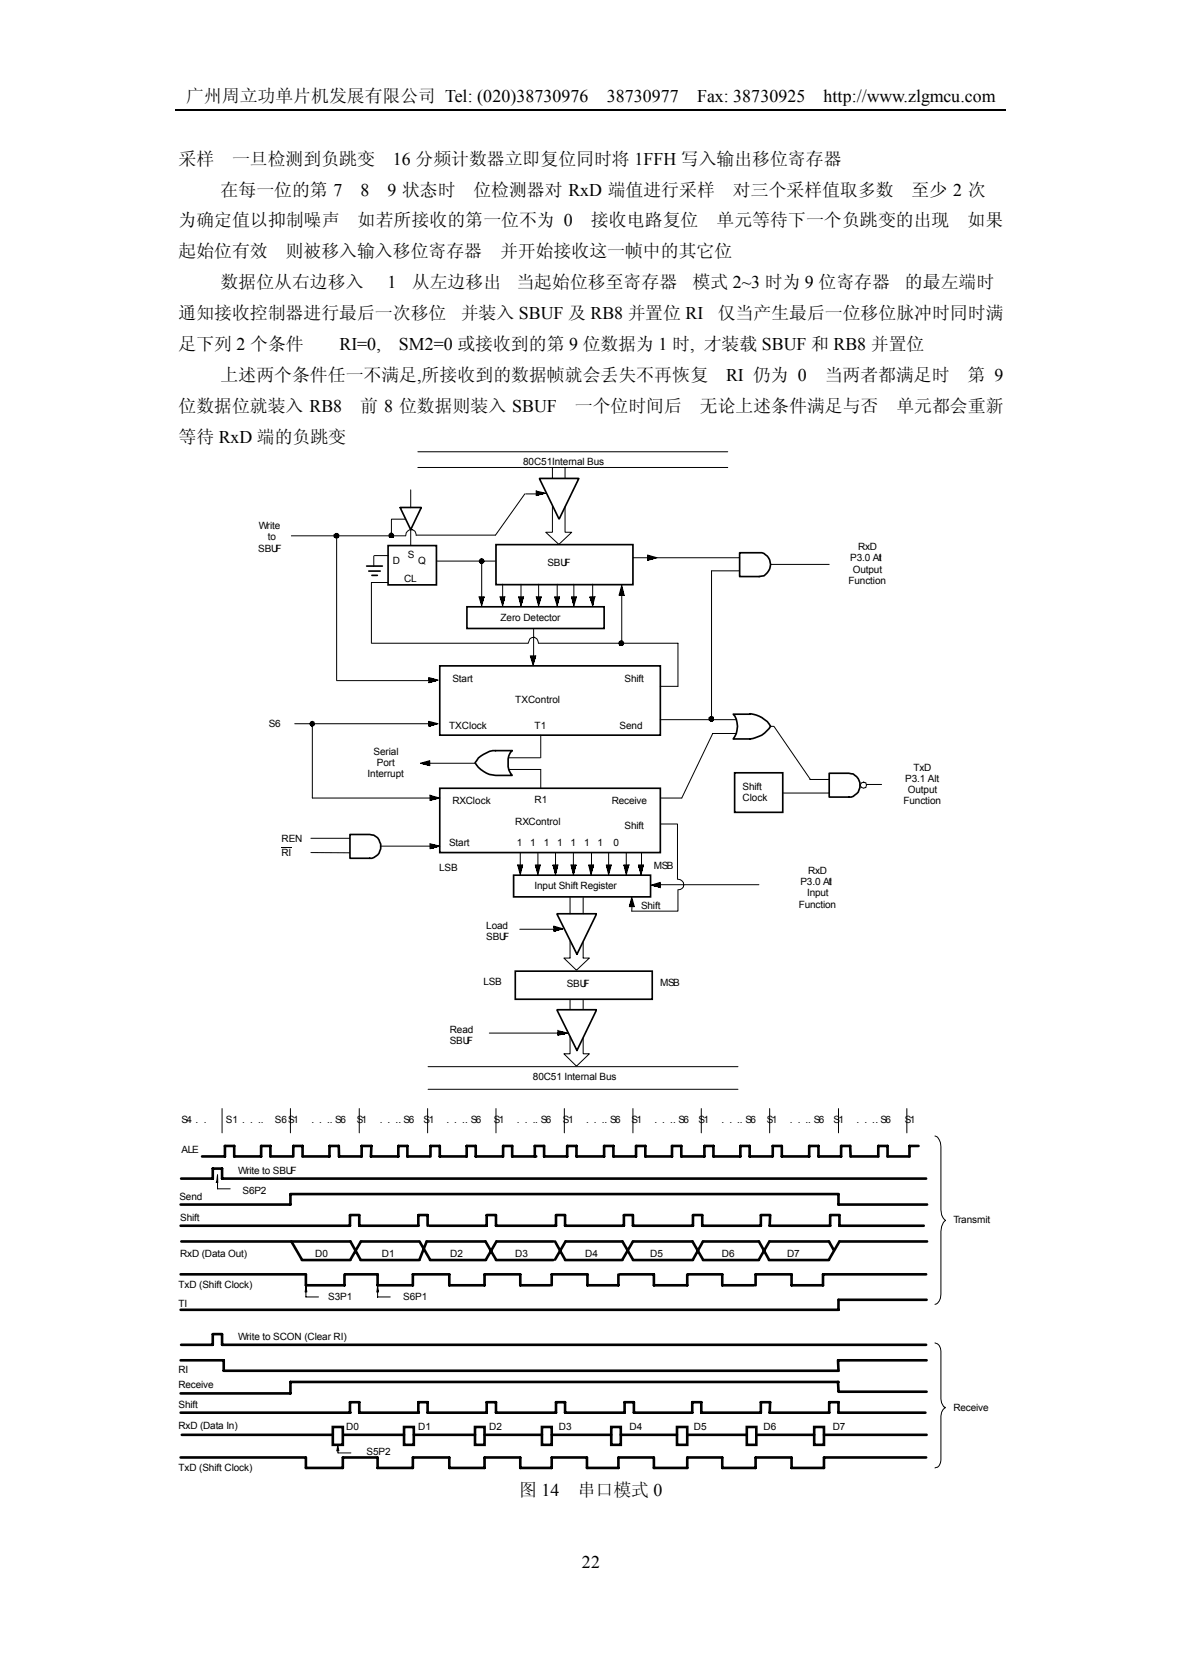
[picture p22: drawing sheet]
<svg xmlns="http://www.w3.org/2000/svg" width="210mm" height="297mm" viewBox="0 0 210 297" stroke-linecap="round" stroke-linejoin="round" font-family="sans-serif">
<defs><g id="words">
<g font-size="3.2">
<text x="33.1" y="18.2">广州周立功单片机发展有限公司 Tel: (020)38730976</text>
<text x="107.8" y="18.2">38730977</text>
<text x="123.9" y="18.2">Fax: 38730925</text>
<text x="146.4" y="18.2">http://www.zlgmcu.com</text>
<text x="31.7" y="29.3">采样</text>
<text x="41.2" y="29.3">一旦检测到负跳变</text>
<text x="69.8" y="29.3">16 分频计数器立即复位同时将 1FFH 写入输出移位寄存器</text>
<text x="39.2" y="34.8">在每一位的第 7</text>
<text x="64.1" y="34.8">8</text>
<text x="68.8" y="34.8">9 状态时</text>
<text x="84.1" y="34.8">位检测器对 RxD 端值进行采样</text>
<text x="130.3" y="34.8">对三个采样值取多数</text>
<text x="162" y="34.8">至少 2 次</text>
<text x="31.7" y="40.3">为确定值以抑制噪声</text>
<text x="63.6" y="40.3">如若所接收的第一位不为 0</text>
<text x="105" y="40.3">接收电路复位</text>
<text x="127.4" y="40.3">单元等待下一个负跳变的出现</text>
<text x="172" y="40.3">如果</text>
<text x="31.7" y="45.8">起始位有效</text>
<text x="50.8" y="45.8">则被移入输入移位寄存器</text>
<text x="88.9" y="45.8">并开始接收这一帧中的其它位</text>
<text x="39.2" y="51.3">数据位从右边移入</text>
<text x="68.9" y="51.3">1</text>
<text x="73.2" y="51.3">从左边移出</text>
<text x="91.8" y="51.3">当起始位移至寄存器</text>
<text x="123.1" y="51.3">模式 2~3 时为 9 位寄存器</text>
<text x="160.8" y="51.3">的最左端时</text>
<text x="31.7" y="56.8">通知接收控制器进行最后一次移位</text>
<text x="81.9" y="56.8">并装入 SBUF 及 RB8 并置位 RI</text>
<text x="127.6" y="56.8">仅当产生最后一位移位脉冲时同时满</text>
<text x="31.7" y="62.3">足下列 2 个条件</text>
<text x="60.3" y="62.3">RI=0,</text>
<text x="70.9" y="62.3">SM2=0 或接收到的第 9 位数据为 1 时, 才装载 SBUF 和 RB8 并置位</text>
<text x="39.2" y="67.8">上述两个条件任一不满足,所接收到的数据帧就会丢失不再恢复</text>
<text x="129" y="67.8">RI 仍为 0</text>
<text x="146.6" y="67.8">当两者都满足时</text>
<text x="172" y="67.8">第 9</text>
<text x="31.7" y="73.3">位数据位就装入 RB8</text>
<text x="64" y="73.3">前 8 位数据则装入 SBUF</text>
<text x="102.2" y="73.3">一个位时间后</text>
<text x="124.4" y="73.3">无论上述条件满足与否</text>
<text x="159.3" y="73.3">单元都会重新</text>
<text x="31.7" y="78.8">等待 RxD 端的负跳变</text>
<text x="92.3" y="265.9">图 14</text>
<text x="102.7" y="265.9">串口模式 0</text>
<text x="103.4" y="278.8">22</text>
</g>
<g font-size="1.8">
<text x="93" y="82.6">80C51Internal Bus</text>
<text x="46" y="94">Write</text>
<text x="45.9" y="98.1">SBUF</text>
<text x="47.6" y="96">to</text>
<text x="69.8" y="100.3">D</text>
<text x="72.5" y="99.2">S</text>
<text x="74.4" y="100.3">Q</text>
<text x="97.3" y="100.6">SBUF</text>
<text x="151.1" y="99.8">P3.0 Alt</text>
<text x="151.6" y="101.8">Output</text>
<text x="152.5" y="97.8">RxD</text>
<text x="71.8" y="103.5">CL</text>
<text x="150.8" y="103.8">Function</text>
<text x="89" y="110.3">Zero Detector</text>
<text x="80.4" y="121.2">Start</text>
<text x="91.6" y="124.9">TXControl</text>
<text x="111" y="121.2">Shift</text>
<text x="47.8" y="129.3">S6</text>
<text x="79.8" y="129.6">TXClock</text>
<text x="95" y="129.6">T1</text>
<text x="110.1" y="129.6">Send</text>
<text x="66.4" y="134.1">Serial</text>
<text x="67" y="136.1">Port</text>
<text x="162.4" y="137">TxD</text>
<text x="65.3" y="138.1">Interrupt</text>
<text x="80.4" y="143">RXClock</text>
<text x="95" y="142.7">R1</text>
<text x="108.7" y="143">Receive</text>
<text x="132" y="140.5">Shift</text>
<text x="132" y="142.5">Clock</text>
<text x="160.6" y="143">Function</text>
<text x="160.9" y="139">P3.1 Alt</text>
<text x="161.3" y="141">Output</text>
<text x="50.1" y="149.6">REN</text>
<text x="91.6" y="146.7">RXControl</text>
<text x="111" y="147.3">Shift</text>
<text x="50.1" y="152.2">RI</text>
<text x="78.1" y="154.9">LSB</text>
<text x="79.8" y="150.4">Start</text>
<text x="91.9" y="150.4">1</text>
<text x="94.2" y="150.4">1</text>
<text x="96.7" y="150.4">1</text>
<text x="99" y="150.4">1</text>
<text x="101.4" y="150.4">1</text>
<text x="103.8" y="150.4">1</text>
<text x="106.2" y="150.4">1</text>
<text x="109" y="150.4">0</text>
<text x="116.2" y="154.5">MSB</text>
<text x="143.7" y="155.4">RxD</text>
<text x="95" y="158">Input Shift Register</text>
<text x="113.9" y="161.6">Shift</text>
<text x="142" y="161.3">Function</text>
<text x="142.3" y="157.3">P3.0 Alt</text>
<text x="143.4" y="159.3">Input</text>
<text x="86.4" y="165.1">Load</text>
<text x="86.4" y="167.1">SBUF</text>
<text x="85.9" y="175.1">LSB</text>
<text x="100.7" y="175.4">SBUF</text>
<text x="117.4" y="175.3">MSB</text>
<text x="79.9" y="183.6">Read</text>
<text x="79.9" y="185.6">SBUF</text>
<text x="94.7" y="192">80C51 Internal Bus</text>
<text x="32.2" y="199.7">S4 . .</text>
<text x="40.1" y="199.7">S1 . . ..</text>
<text x="48.9" y="199.7">S6S1</text>
<text x="55.3" y="199.7">. . .. S6</text>
<text x="63.4" y="199.7">S1</text>
<text x="67.5" y="199.7">. . .. S6</text>
<text x="75.3" y="199.7">S1</text>
<text x="79.3" y="199.7">. . .. S6</text>
<text x="87.8" y="199.7">S1</text>
<text x="91.9" y="199.7">. . .. S6</text>
<text x="100.1" y="199.7">S1</text>
<text x="104.2" y="199.7">. . .. S6</text>
<text x="112.2" y="199.7">S1</text>
<text x="116.3" y="199.7">. . .. S6</text>
<text x="124.1" y="199.7">S1</text>
<text x="128.2" y="199.7">. . .. S6</text>
<text x="136.3" y="199.7">S1</text>
<text x="140.4" y="199.7">. . .. S6</text>
<text x="148.1" y="199.7">S1</text>
<text x="152.2" y="199.7">. . .. S6</text>
<text x="160.8" y="199.7">S1</text>
<text x="32.2" y="204.9">ALE</text>
<text x="42.3" y="208.7">Write to SBUF</text>
<text x="31.9" y="213.3">Send</text>
<text x="43.1" y="212.2">S6P2</text>
<text x="32" y="217.1">Shift</text>
<text x="169.5" y="217.4">Transmit</text>
<text x="32" y="223.5">RxD (Data Out)</text>
<text x="56" y="223.5">D0</text>
<text x="67.9" y="223.5">D1</text>
<text x="80" y="223.5">D2</text>
<text x="91.6" y="223.5">D3</text>
<text x="104" y="223.5">D4</text>
<text x="115.6" y="223.5">D5</text>
<text x="128.3" y="223.5">D6</text>
<text x="139.9" y="223.5">D7</text>
<text x="31.7" y="228.9">TxD (Shift Clock)</text>
<text x="31.7" y="232.3">TI</text>
<text x="58.3" y="231.2">S3P1</text>
<text x="71.7" y="231.2">S6P1</text>
<text x="42.3" y="238.2">Write to SCON (Clear RI)</text>
<text x="31.7" y="244">RI</text>
<text x="31.7" y="246.8">Receive</text>
<text x="31.7" y="250.2">Shift</text>
<text x="169.5" y="250.8">Receive</text>
<text x="31.7" y="254.1">RxD (Data In)</text>
<text x="61.5" y="254.3">D0</text>
<text x="74.4" y="254.3">D1</text>
<text x="87" y="254.3">D2</text>
<text x="99.3" y="254.3">D3</text>
<text x="111.9" y="254.3">D4</text>
<text x="123.3" y="254.3">D5</text>
<text x="135.7" y="254.3">D6</text>
<text x="148" y="254.3">D7</text>
<text x="31.7" y="261.4">TxD (Shift Clock)</text>
<text x="65.2" y="258.6">S5P2</text>
</g>
</g></defs>
<path d="M31.2 19.6h147.6" fill="none" stroke="#000" stroke-width=".25"/>
<g fill="none" stroke="#000" stroke-width=".18">
<path d="M51.8 95.2h20.3M59.4 95l.3-.2h.3l.2 .2-.1 .5a.54 .54 0 0 1-.7-.1zM59.8 95.2v25.7M66.4 98.8v1.9M66.5 98.8h2.5M69.6 92.3h2.4M69.6 92.4v2.8M73 87.1v3.2M73 94.1v2.9M73.1 94.1a.89 .89 0 0 1 .9 1.1M73.3 94.1a1.02 1.02 0 0 0-1.2 1.1M74.3 80.3h55"/>
<path d="M74.3 83.1h55M77.6 99.7h10.5M85.6 99.7v6.4M93.3 87.8l-5.2 7.3h-14M93.4 87.8h1.9M95.3 87.2v.9l1.7-.4-1.7-.4M98.2 90v4.6h-1.2l2.3 2.2 2.3-2.2h-1.2v-4.6M98.2 83.1v1.9M100.4 83.1v1.9M112.5 99.1h19M115.1 98.7l1.7 .4-1.7 .5zM66.1 114.3h27.7"/>
<path d="M68.9 103.5h-2.9v10.8M85.1 106.1h.9l-.4 1.6zM89.3 103.8v2.4M89.7 106.1l-.4 1.6-.4-1.6h.9M92.2 106.1h.9l-.5 1.6zM92.6 103.8v2.4M94.2 116.6l.6 1.6 .4-1.6h-.9M94.8 113.3a.96 .96 0 0 1 .9 1h24.8v7.7h-3.1M94.8 111.8v5M95 113.3a.84 .84 0 0 0-1 .6l-.1 .4M95.3 106.1h.9l-.5 1.6zM95.7 103.8v2.4"/>
<path d="M98.6 106.1l.4 1.6 .5-1.6h-.8M99 103.8v2.4M101.6 106.1l.4 1.6 .5-1.6h-.9M102 103.8v2.4M104.8 106.1l.5 1.6 .4-1.6M104.9 106.1h.9M105.3 103.8v2.4M110.5 104.1l.4 1.7h-.9zM110.5 105.7v8.6M126.5 101.5h5M126.5 101.5v26.3M137 100.3h10.4"/>
<path d="M52.4 128.7h23.8M55.5 128.7v13.2h20.9M59.8 121h16.3M76.2 121.3v-.9l1.7 .5-1.7 .5M76.2 129v-.8l1.7 .5-1.7 .4M76.4 135.2l-1.7 .5 1.7 .4v-.8M76.4 135.7h8M90.4 134.7h5.6M90.4 136.8h5.7v3.3M96.1 130.7v4M117.4 127.9h13.5M126 127.6l.3-.2 .5 .1v.6l-.2 .1h-.3l-.3-.2z"/>
<path d="M130.9 130.4h-4.2l-5.5 11.5h-3.8M137 129.1h.6l6.4 9.5M143.9 138.6h3.5M152.6 139.4h4.1M55.3 149h6.9M55.3 151.6h6.9M67.7 150.4h8.7M76.4 150.8v-.8l1.8 .4-1.8 .5M76.4 141.4l1.8 .5-1.8 .4M76.4 141.3v.9M92 153.8h.9l-.4 1.7zM92.5 151.6v2.3"/>
<path d="M95.1 153.8l.5 1.7 .4-1.7h-.8M95.6 151.6v2.3M98.3 153.8l.4 1.7 .5-1.7h-.8M98.7 151.6v2.3M101.3 159.5v2.9M101.5 153.8h.9l-.5 1.7zM101.9 151.6v2.3M103.6 159.5v2.9M104.6 153.8l.4 1.7 .5-1.7h-.8M105.1 151.6v2.3M107.8 153.8l.4 1.7 .4-1.7h-.8M108.2 151.6v2.3"/>
<path d="M111.3 151.6v2.3M111.8 153.8l-.5 1.7-.4-1.7h1M112.3 159.5l.4 1.7h-.8zM113.5 153.8l.4 1.7 .5-1.7h-.8M114 151.6v2.3M117.4 156.8l-1.7 .6 1.7 .3M117.4 156.9v.9M117.4 157.3h17.5M117.4 146.5h3v9.8M120.5 156.3a1.02 1.02 0 0 1 1 1.1M120.5 158.2v3.8h-8.2l.1-1.7M121.5 157.3a.88 .88 0 0 1-1 .9"/>
<path d="M139.1 141h8.3M92.4 165.2h6.1M98.4 165.5v-.9l1.6 .5-1.6 .5M101.3 170.3h-1.1l2.3 2.2 2.2-2.2h-1.1M101.3 167.3v3M101.3 177.6v1.9M103.6 167.5v2.8M103.6 177.6v1.9M39.5 197.1v4.3M51.6 197.1v4.3M63.9 197.1v4.3M76 197.1v4.3"/>
<path d="M76.1 189.6h55.1M76.1 193.6h55.1M87 183.6h12.2M88.2 197.1v4.3M99.2 183.1v.9l1.7-.4-1.7-.4M100.3 197.1v4.3M101.3 184.3v3h-1.1l2.3 2.2 2.2-2.2h-1.1v-2.8M112.5 197.1v4.3M124.6 197.1v4.3M136.8 197.1v4.3M149 197.1v4.3M161.2 197.1v4.3"/>
<path d="M38.4 210.2h.3v-1.4l-.2 1.4M38.7 210.3v1h2.2M166.2 201.9a1.8 1.8 0 0 1 1 1.9v11.3a2.2 2.2 0 0 0 .8 1.8M168 217l-.2 .1a3.2 3.2 0 0 0-.6 1.8v11.2a1.68 1.68 0 0 1-1 1.8M54.4 229.7v.8h2.2M54.5 229.7h-.3l.2-1.1 .1 1.1M67.1 230.5h2.3M67.1 229.7v.9M67.2 229.7h-.2l.1-1.1 .2 1.1M166.2 238.7a1.26 1.26 0 0 1 1 1.5v8.5a1.75 1.75 0 0 0 .8 1.5v.1a1.59 1.59 0 0 0-.8 1.4v7.9a1.25 1.25 0 0 1-1 1.3M60 256.8l.2 1.1h-.3zM60 257.7v.6"/>
<path d="M60.1 258.3h2.3"/>
<circle cx="69.5" cy="95.2" r=".43"/>
<circle cx="85.6" cy="99.7" r=".43"/>
<circle cx="110.4" cy="114.3" r=".42"/>
<circle cx="55.5" cy="128.6" r=".41"/>
</g>
<g fill="none" stroke="#000" stroke-width=".3">
<path d="M69 97h8.6v7h-8.6zM71.1 90.3l1.9 3.8 1.9-3.8M71.1 90.2h3.8M88.2 96.8h24.3v7.1h-24.3zM95.9 85.1l3.4 7.1M95.9 85h6.9M102.8 85.1l-3.4 7.1M65.2 100.6h2.8M65.5 101.5h2.1M66.1 102.3h1M78.2 118.4h39.2v12.3h-39.2zM83 107.9h24.4v3.8h-24.4z"/>
<path d="M85 134.7a5.3 5.3 0 0 1 3.1-1.3h2.9a3.4 3.4 0 0 0 0 4.4h-2.9a4.7 4.7 0 0 1-3.7-2.2zM130.3 127l3-.1a4.7 4.7 0 0 1 3.7 2.2 4.7 4.7 0 0 1-3.7 2.3h-3a3.6 3.6 0 0 0 0-4.4zM130.6 137.4h8.5v7h-8.5zM78.2 140.1h39.2v11.5h-39.2zM91.3 155.6h24.3v3.8h-24.3zM91.6 172.6h24.3v5h-24.3zM99 162.6l3.5 7 3.5-7M99 162.4h7M99 179.6l3.5 7.1 3.5-7.1M99 179.5h7"/>
</g>
<g fill="#000">
<path d="M59.4 95.1h.8zM59.4 95.1l.8 .1zM59.4 95.2h.8zM59.4 95.2l.8 .1zM59.4 95.3h.8zM59.4 95.3l.8 .1zM59.4 95.4h.8zM59.4 95.4l.8 .1zM59.4 95.5h.8zM59.5 95l.7 .1zM59.5 95.5l.7 .1zM59.5 95h.6z"/>
<path d="M59.5 95.6h.6zM59.6 94.9l.5 .1zM59.6 94.9h.4zM59.6 95.6l.4 .1zM59.7 94.8l.3 .1zM69.1 95.1h.8zM69.1 95.1l.8 .1zM69.1 95.2h.8zM69.1 95.2l.8 .1zM69.1 95.3h.8zM69.1 95.3l.8 .1zM69.1 95.4h.8z"/>
<path d="M69.2 95h.7zM69.2 95l.7 .1zM69.2 95.4h.7zM69.2 95.4l.7 .1zM69.2 94.9l.6 .1zM69.2 95.5h.7zM69.2 95.5l.6 .1zM69.3 94.9h.5zM69.4 94.8l.3 .1zM69.4 94.8h.3zM85.1 99.8h.9zM85.2 99.7h.8z"/>
<path d="M85.2 99.7l.8 .1zM85.2 99.8h.8zM85.2 99.8l.8 .1zM85.2 99.6l.8 .1zM85.2 99.9h.8zM85.2 99.9l.8 .1zM85.3 99.5l.7 .1zM85.3 99.6h.7zM85.3 100h.7zM85.3 99.5h.6zM85.3 99.5h.7zM85.4 99.4l.4 .1z"/>
<path d="M85.4 99.4h.3zM85.5 99.3l.2 .1zM95.3 87.4h.3zM95.3 87.4h.4zM95.3 87.4l.6 .1zM95.3 87.5h.8zM95.3 87.5l1 .1zM95.3 87.6h1.2zM95.3 87.6l1.4 .1zM95.3 87.7h1.5zM95.3 87.7h1.7zM95.3 87.7l1.4 .1z"/>
<path d="M95.3 87.8h1.3zM95.3 87.8l1.1 .1zM95.3 87.9h.9zM95.3 87.9h.8zM95.3 87.9l.6 .1zM95.3 88h.4zM95.3 88l.3 .1zM95.3 88.1h.1zM115.1 98.7l.2 .1zM115.1 98.8h.4zM115.1 98.8l.5 .1zM115.1 98.9h.7z"/>
<path d="M115.1 98.9l.8 .1zM115.1 99h1zM115.1 99h1.1zM115.1 99l1.3 .1zM115.1 99.1h1.4zM115.1 99.1l1.6 .1zM115.1 99.2h1.7zM115.1 99.2l1.5 .1zM115.1 99.3h1.3zM115.1 99.3h1.2zM115.1 99.3l1 .1zM115.1 99.4h.9z"/>
<path d="M115.1 99.4l.7 .1zM115.1 99.5h.6zM115.1 99.5h.4zM115.1 99.5l.3 .1zM115.1 99.6h.1zM85.1 106.1l.9 .1zM85.1 106.2h.9zM85.2 106.2h.8zM85.2 106.2l.8 .1zM85.2 106.3h.8zM85.2 106.3l.8 .1zM85.2 106.4h.8z"/>
<path d="M85.2 106.4l.8 .1zM85.3 106.5h.7zM85.3 106.5l.6 .1zM85.3 106.6h.6zM85.3 106.6l.6 .1zM85.3 100l.7 .1zM85.3 106.7h.6zM85.3 106.7l.6 .1zM85.3 100.1h.6zM85.4 106.8h.5zM85.4 106.8l.5 .1zM85.4 106.9h.4z"/>
<path d="M85.4 106.9l.4 .1zM85.4 107h.4zM85.4 107l.4 .1zM85.4 100.1h.4zM85.4 107.1h.4zM85.4 107.1l.4 .1zM85.4 107.2h.3zM85.5 107.2l.2 .1zM85.5 107.3h.2zM85.5 107.3l.2 .1zM85.5 107.4h.2zM85.5 107.4l.2 .1z"/>
<path d="M85.5 107.5h.2zM85.6 107.5h.1zM85.6 107.5l.1 .1zM85.6 107.6h.1zM85.6 107.6l.1 .1zM88.9 106.1l.8 .1zM88.9 106.2h.8zM88.9 106.2l.8 .1zM88.9 106.3h.8zM88.9 106.3l.8 .1zM89 106.4h.7zM89 106.4h.6z"/>
<path d="M89 106.4l.6 .1zM89 106.5h.6zM89 106.5l.6 .1zM89 106.6h.6zM89 106.6l.6 .1zM89 106.7h.6zM89 106.7l.5 .1zM89.1 106.8h.4zM89.1 106.8l.4 .1zM89.1 106.9h.4zM89.1 106.9l.4 .1zM89.1 107h.4z"/>
<path d="M89.1 107l.4 .1zM89.2 107.1h.3zM89.2 107.1l.3 .1zM89.2 107.2h.3zM89.2 107.2l.3 .1zM89.2 107.3h.3zM89.2 107.3h.2zM89.2 107.3l.2 .1zM89.3 107.4h.1zM89.3 107.4l.1 .1zM89.3 107.5h.1zM89.3 107.5l.1 .1z"/>
<path d="M89.3 107.6h.1zM92.2 106.1l.9 .1zM92.2 106.2h.9zM92.2 106.2h.8zM92.2 106.2l.8 .1zM92.2 106.3h.8zM92.2 106.3l.8 .1zM92.3 106.4h.7zM92.3 106.4l.7 .1zM92.3 106.5h.6zM92.3 106.5l.6 .1zM92.3 106.6h.6z"/>
<path d="M92.3 106.6l.6 .1zM92.3 106.7h.6zM92.3 106.7l.6 .1zM92.3 106.8h.6zM92.3 106.8l.6 .1zM92.4 106.9h.5zM92.4 106.9l.5 .1zM92.4 107h.4zM92.4 107l.4 .1zM92.4 107.1h.4zM92.4 107.1l.4 .1zM92.5 107.2h.3z"/>
<path d="M92.5 107.2l.2 .1zM92.5 107.3h.2zM92.5 107.3l.2 .1zM92.5 107.4h.2zM92.5 107.4l.2 .1zM92.5 107.5h.2zM92.6 107.5v.1zM92.6 107.6v.1zM94.2 116.6h1zM94.2 116.6l1 .1zM94.3 116.7h.9zM94.3 116.7l.9 .1z"/>
<path d="M94.3 116.8h.9zM94.3 116.8l.9 .1zM94.3 116.9h.8zM94.3 116.9l.8 .1zM94.4 117h.7zM94.4 117l.7 .1zM94.4 117.1h.7zM94.4 117.1l.7 .1zM94.4 117.2h.7zM94.5 117.2l.6 .1zM94.5 117.3h.5zM94.5 117.3l.5 .1z"/>
<path d="M94.5 117.4h.5zM94.5 117.4l.5 .1zM94.5 117.5h.5zM94.5 117.5l.5 .1zM94.5 117.6h.5zM94.5 117.6l.4 .1zM94.6 117.7h.3zM94.6 117.7l.3 .1zM94.6 117.8h.3zM94.6 117.8l.3 .1zM94.6 117.9h.3zM94.7 117.9l.1 .1z"/>
<path d="M94.7 118h.1zM94.7 118l.1 .1zM94.7 118.1h.1zM94.7 118.1l.1 .1zM94.7 118.2h.1zM95.3 106.1l.9 .1zM95.3 106.2h.9zM95.3 106.2l.9 .1zM95.3 106.3h.9zM95.3 106.3l.9 .1zM95.4 106.4h.7zM95.4 106.4l.7 .1z"/>
<path d="M95.4 106.5h.7zM95.4 106.5l.7 .1zM95.4 106.6h.7zM95.4 106.6l.7 .1zM95.4 106.7h.6zM95.5 106.7h.5zM95.5 106.7l.5 .1zM95.5 106.8h.5zM95.5 106.8l.5 .1zM95.5 106.9h.5zM95.5 106.9l.5 .1zM95.5 107h.4z"/>
<path d="M95.6 107h.3zM95.6 107l.3 .1zM95.6 107.1h.3zM95.6 107.1l.3 .1zM95.6 107.2h.3zM95.6 107.2l.3 .1zM95.6 107.3h.3zM95.6 107.3l.3 .1zM95.6 107.4h.2zM95.6 107.4l.2 .1zM95.6 107.5h.2zM95.7 107.5h.1z"/>
<path d="M95.7 107.5l.1 .1zM95.7 107.6h.1zM95.7 107.6l.1 .1zM98.6 106.1l.9 .1zM98.6 106.2h.9zM98.6 106.2h.8zM98.6 106.2l.8 .1zM98.6 106.3h.8zM98.6 106.3l.8 .1zM98.7 106.4h.7zM98.7 106.4l.7 .1zM98.7 106.5h.7z"/>
<path d="M98.7 106.5l.6 .1zM98.7 106.6h.6zM98.7 106.6l.6 .1zM98.7 106.7h.6zM98.7 106.7l.6 .1zM98.8 106.8h.5zM98.8 106.8l.5 .1zM98.8 106.9h.4zM98.8 106.9l.4 .1zM98.8 107h.4zM98.8 107l.4 .1zM98.9 107.1h.3z"/>
<path d="M98.9 107.1l.3 .1zM98.9 107.2h.3zM98.9 107.2l.3 .1zM98.9 107.3h.3zM98.9 107.3l.2 .1zM98.9 107.4h.2zM98.9 107.4l.2 .1zM98.9 107.5h.2zM99 107.5h.1zM99 107.5l.1 .1zM99 107.6h.1zM99 107.6l.1 .1z"/>
<path d="M101.6 106.1l.9 .1zM101.6 106.2h.9zM101.6 106.2h.8zM101.6 106.2l.8 .1zM101.6 106.3h.8zM101.6 106.3l.8 .1zM101.7 106.4h.7zM101.7 106.4l.7 .1zM101.7 106.5h.6zM101.7 106.5l.6 .1zM101.7 106.6h.6zM101.7 106.6l.6 .1z"/>
<path d="M101.7 106.7h.6zM101.7 106.7l.6 .1zM101.7 106.8h.5zM101.7 106.8l.5 .1zM101.8 106.9h.4zM101.8 106.9l.4 .1zM101.8 107h.4zM101.8 107l.4 .1zM101.8 107.1h.4zM101.8 107.1l.4 .1zM101.9 107.2h.3zM101.9 107.2l.2 .1z"/>
<path d="M101.9 107.3h.2zM101.9 107.3l.2 .1zM101.9 107.4h.2zM101.9 107.4l.2 .1zM101.9 107.5h.2zM102 107.5v.1zM102 107.6v.1zM104.8 106.1l.9 .1zM104.8 106.2h.9zM104.9 106.2h.8zM104.9 106.2l.8 .1zM104.9 106.3h.8z"/>
<path d="M104.9 106.3l.8 .1zM104.9 106.4h.8zM104.9 106.4h.7zM105 106.4l.6 .1zM105 106.5h.6zM105 106.5l.6 .1zM105 106.6h.6zM105 106.6l.6 .1zM105 106.7h.6zM105 106.7l.6 .1zM105 106.8h.6zM105 106.8l.6 .1z"/>
<path d="M105.1 106.9h.5zM105.1 106.9l.5 .1zM105.1 107h.4zM105.1 107l.4 .1zM105.1 107.1h.4zM105.2 107.1l.3 .1zM105.2 107.2h.3zM105.2 107.2l.3 .1zM105.2 107.3h.3zM105.2 107.3h.2zM105.2 107.3l.2 .1zM105.2 107.4h.2z"/>
<path d="M105.3 107.4l.1 .1zM105.3 107.5h.1zM105.3 107.5l.1 .1zM105.3 107.6h.1zM110 114.3h.8zM110 114.3l.9 .1zM110 114.4h.9zM110 105.8h.9zM110 114.2h.8zM110 114.2l.8 .1zM110 114.4l.8 .1zM110 114.5h.8z"/>
<path d="M110 114.5l.8 .1zM110.1 105.6h.8zM110.1 105.6l.8 .1zM110.1 105.7h.8zM110.1 105.7l.8 .1zM110.1 114.1l.7 .1zM110.1 114.6h.7zM110.1 114.6l.7 .1zM110.1 105.4l.7 .1zM110.1 105.5h.7zM110.1 105.5l.7 .1zM110.1 114.1h.6z"/>
<path d="M110.1 114.7h.6zM110.2 105.3h.6zM110.2 105.3l.6 .1zM110.2 105.4h.6zM110.2 114l.5 .1zM110.2 105.1l.6 .1zM110.2 105.2h.6zM110.2 105.2l.6 .1zM110.2 114.7h.4zM110.3 105h.4zM110.3 105l.4 .1zM110.3 105.1h.5z"/>
<path d="M110.3 114h.3zM110.3 104.8h.4zM110.3 104.8l.4 .1zM110.3 104.9h.4zM110.3 104.9l.4 .1zM110.3 113.9l.3 .1zM110.3 104.7h.3zM110.3 104.7l.4 .1zM110.4 104.5h.2zM110.4 104.5l.2 .1zM110.4 104.6h.2zM110.4 104.6l.2 .1z"/>
<path d="M110.4 104.3l.1 .1zM110.4 104.4h.2zM110.4 104.4l.2 .1zM110.5 104.2v.1zM55 128.7h.9zM55.1 128.6h.8zM55.1 128.6l.8 .1zM55.1 128.7l.8 .1zM55.1 128.8h.8zM55.1 128.5l.8 .1zM55.1 128.8l.8 .1zM55.2 128.5h.7z"/>
<path d="M55.2 128.9h.7zM55.2 128.9l.6 .1zM55.2 128.4h.6zM55.2 128.4l.6 .1zM55.2 129h.6zM55.3 128.3l.4 .1zM55.3 129l.4 .1zM55.3 128.3h.3zM55.3 129.1h.3zM55.4 129.1h.2zM74.7 135.7h1.7zM74.8 135.7h1.6z"/>
<path d="M74.9 135.7l1.5 .1zM75 135.6l1.4 .1zM75.1 135.6h1.3zM75.1 135.8h1.3zM75.3 135.5l1.1 .1zM75.3 135.8l1.1 .1zM75.4 135.5h1zM75.5 135.9h.9zM75.6 135.4l.8 .1zM75.6 135.9l.8 .1zM75.7 135.4h.7zM75.8 136h.6z"/>
<path d="M75.9 135.4h.5zM76 136h.4zM76 135.3l.4 .1zM76.1 136l.3 .1zM76.2 135.3h.2zM76.2 120.5h.2zM76.2 120.5l.4 .1zM76.2 120.6h.5zM76.2 120.6l.6 .1zM76.2 120.7h.8zM76.2 120.7l1 .1zM76.2 120.8h1.1z"/>
<path d="M76.2 120.8h1.3zM76.2 120.8l1.4 .1zM76.2 120.9h1.6zM76.2 120.9l1.7 .1zM76.2 121h1.5zM76.2 121l1.3 .1zM76.2 121.1h1.2zM76.2 121.1h1zM76.2 121.1l.9 .1zM76.2 121.2h.7zM76.2 121.2l.6 .1zM76.2 121.3h.4z"/>
<path d="M76.2 121.3h.3zM76.2 121.3l.1 .1zM76.2 128.3h.2zM76.2 128.3l.4 .1zM76.2 128.4h.6zM76.2 128.4l.7 .1zM76.2 128.5h.9zM76.2 128.5h1.1zM76.2 128.5l1.2 .1zM76.2 128.6h1.4zM76.2 128.6l1.6 .1zM76.2 128.7h1.7z"/>
<path d="M76.2 128.7l1.5 .1zM76.2 128.8h1.3zM76.2 128.8h1.2zM76.2 128.8l1 .1zM76.2 128.9h.9zM76.2 128.9l.7 .1zM76.2 129h.6zM76.2 129l.4 .1zM76.2 129.1h.3zM76.2 129.1h.1zM76.3 136.1h.1zM126 127.6l.8 .1z"/>
<path d="M126 127.7h.8zM126 127.7l.8 .1zM126 127.8h.8zM126 127.8l.8 .1zM126 127.9h.8zM126 127.9l.8 .1zM126 128h.8zM126 127.6h.8zM126.1 128l.7 .1zM126.1 127.5l.7 .1zM126.2 127.5h.6zM126.2 128.1h.6z"/>
<path d="M126.2 127.4l.5 .1zM126.2 128.1l.5 .1zM126.3 128.2h.4zM126.3 128.2h.3zM126.3 127.4h.3zM50.1 150.6h1.7zM76.4 150.1h.3zM76.4 150.1h.4zM76.4 150.1l.6 .1zM76.4 150.2h.8zM76.4 150.2l1 .1zM76.4 150.3h1.1z"/>
<path d="M76.4 150.3h1.3zM76.4 150.3l1.5 .1zM76.4 150.4h1.6zM76.4 150.4l1.8 .1zM76.4 150.5h1.5zM76.4 150.5l1.4 .1zM76.4 150.6h1.2zM76.4 150.6h1.1zM76.4 150.6l.9 .1zM76.4 150.7h.7zM76.4 150.7l.6 .1zM76.4 150.8h.4z"/>
<path d="M76.4 150.8l.3 .1zM76.4 150.9h.1zM76.4 141.5h.2zM76.4 141.5h.4zM76.4 141.5l.6 .1zM76.4 141.6h.7zM76.4 141.6l.9 .1zM76.4 141.7h1zM76.4 141.7l1.2 .1zM76.4 141.8h1.3zM76.4 141.8h1.5zM76.4 141.8l1.7 .1z"/>
<path d="M76.4 141.9h1.8zM76.4 141.9l1.5 .1zM76.4 142h1.3zM76.4 142h1.2zM76.4 142l1 .1zM76.4 142.1h.8zM76.4 142.1l.7 .1zM76.4 142.2h.5zM76.4 142.2l.3 .1zM76.4 142.3h.2zM92 153.8h.9zM92 153.8l.9 .1z"/>
<path d="M92 153.9h.9zM92 153.9l.9 .1zM92 154h.9zM92.1 154l.8 .1zM92.1 154.1h.7zM92.1 154.1l.7 .1zM92.1 154.2h.7zM92.1 154.2l.7 .1zM92.1 154.3h.7zM92.1 154.3l.7 .1zM92.2 154.4h.6zM92.2 154.4l.5 .1z"/>
<path d="M92.2 154.5h.5zM92.2 154.5l.5 .1zM92.2 154.6h.5zM92.2 154.6l.5 .1zM92.3 154.7h.4zM92.3 154.7l.3 .1zM92.3 154.8h.3zM92.3 154.8l.3 .1zM92.3 154.9h.3zM92.3 154.9l.3 .1zM92.3 155h.3zM92.3 155l.3 .1z"/>
<path d="M92.3 155.1h.3zM92.4 155.1l.2 .1zM92.4 155.2h.2zM92.4 155.2l.2 .1zM92.4 155.3h.1zM92.4 155.3l.1 .1zM92.4 155.4h.1zM95.1 153.8h.9zM95.1 153.8l.9 .1zM95.2 153.9h.8zM95.2 153.9l.8 .1zM95.2 154h.8z"/>
<path d="M95.2 154l.8 .1zM95.2 154.1h.7zM95.2 154.1l.7 .1zM95.2 154.2h.7zM95.3 154.2h.6zM95.3 154.2l.6 .1zM95.3 154.3h.6zM95.3 154.3l.6 .1zM95.3 154.4h.6zM95.3 154.4l.6 .1zM95.3 154.5h.6zM95.3 154.5l.6 .1z"/>
<path d="M95.3 154.6h.5zM95.3 154.6l.5 .1zM95.4 154.7h.4zM95.4 154.7l.4 .1zM95.4 154.8h.4zM95.4 154.8l.4 .1zM95.4 154.9h.4zM95.4 154.9l.3 .1zM95.5 155h.2zM95.5 155l.2 .1zM95.5 155.1h.2zM95.5 155.1l.2 .1z"/>
<path d="M95.5 155.2h.2zM95.5 155.2l.2 .1zM95.5 155.3h.1zM95.6 155.3v.1zM98.3 153.8h.9zM98.3 153.8l.9 .1zM98.3 153.9h.9zM98.3 153.9h.8zM98.3 153.9l.8 .1zM98.3 154h.8zM98.4 154l.7 .1zM98.4 154.1h.7z"/>
<path d="M98.4 154.1l.7 .1zM98.4 154.2h.7zM98.4 154.2l.6 .1zM98.4 154.3h.6zM98.4 154.3l.6 .1zM98.4 154.4h.6zM98.4 154.4l.6 .1zM98.4 154.5h.6zM98.5 154.5h.5zM98.5 154.5l.5 .1zM98.5 154.6h.4zM98.5 154.6l.4 .1z"/>
<path d="M98.5 154.7h.4zM98.5 154.7l.4 .1zM98.5 154.8h.4zM98.6 154.8l.3 .1zM98.6 154.9h.3zM98.6 154.9l.3 .1zM98.6 155h.3zM98.6 155l.3 .1zM98.6 155.1h.2zM98.7 155.1l.1 .1zM98.7 155.2h.1zM98.7 155.2l.1 .1z"/>
<path d="M98.7 155.3h.1zM98.7 155.3l.1 .1zM98.7 155.4h.1zM101.5 153.8h.9zM101.5 153.8l.9 .1zM101.5 153.9h.8zM101.5 153.9l.8 .1zM101.5 154h.8zM101.5 154l.8 .1zM101.6 154.1h.7zM101.6 154.1l.7 .1zM101.6 154.2h.7z"/>
<path d="M101.6 154.2h.6zM101.6 154.2l.6 .1zM101.6 154.3h.6zM101.6 154.3l.6 .1zM101.6 154.4h.6zM101.7 154.4l.5 .1zM101.7 154.5h.5zM101.7 154.5l.5 .1zM101.7 154.6h.5zM101.7 154.6l.5 .1zM101.7 154.7h.4zM101.7 154.7l.4 .1z"/>
<path d="M101.7 154.8h.4zM101.7 154.8l.4 .1zM101.7 154.9h.4zM101.8 154.9l.3 .1zM101.8 155h.2zM101.8 155l.2 .1zM101.8 155.1h.2zM101.8 155.1l.2 .1zM101.8 155.2h.2zM101.8 155.2l.2 .1zM101.9 155.3h.1zM101.9 155.3l.1 .1z"/>
<path d="M101.9 155.4h.1zM104.6 153.8h.9zM104.6 153.8l.9 .1zM104.6 153.9h.9zM104.7 153.9h.8zM104.7 153.9l.8 .1zM104.7 154h.8zM104.7 154l.7 .1zM104.7 154.1h.7zM104.7 154.1l.7 .1zM104.7 154.2h.7zM104.7 154.2l.7 .1z"/>
<path d="M104.7 154.3h.7zM104.7 154.3l.7 .1zM104.7 154.4h.6zM104.8 154.4l.5 .1zM104.8 154.5h.5zM104.8 154.5l.5 .1zM104.8 154.6h.5zM104.8 154.6l.5 .1zM104.8 154.7h.5zM104.9 154.7l.4 .1zM104.9 154.8h.4zM104.9 154.8l.3 .1z"/>
<path d="M104.9 154.9h.3zM104.9 154.9l.3 .1zM104.9 155h.3zM104.9 155l.3 .1zM105 155.1h.2zM105 155.1l.1 .1zM105 155.2h.1zM105 155.2l.1 .1zM105 155.3h.1zM105 155.3l.1 .1zM105 155.4h.1zM107.8 153.8h.8z"/>
<path d="M107.8 153.8l.8 .1zM107.8 153.9h.8zM107.8 153.9l.8 .1zM107.8 154h.8zM107.8 154l.8 .1zM107.8 154.1h.8zM107.8 154.1l.8 .1zM107.8 154.2h.8zM107.8 154.2h.7zM107.9 154.2l.6 .1zM107.9 154.3h.6zM107.9 154.3l.6 .1z"/>
<path d="M107.9 154.4h.6zM107.9 154.4l.6 .1zM107.9 154.5h.6zM107.9 154.5h.5zM107.9 154.5l.5 .1zM108 154.6h.4zM108 154.6l.4 .1zM108 154.7h.4zM108 154.7l.4 .1zM108 154.8h.4zM108 154.8l.3 .1zM108 154.9h.3z"/>
<path d="M108 154.9l.3 .1zM108 155h.3zM108 155l.3 .1zM108.1 155.1h.2zM108.1 155.1l.2 .1zM108.1 155.2h.2zM108.1 155.2l.2 .1zM108.1 155.3h.2zM108.1 155.3h.1zM108.1 155.3l.1 .1zM108.1 155.4h.1zM110.9 153.8h.9z"/>
<path d="M110.9 153.8l.9 .1zM110.9 153.9h.8zM110.9 153.9l.8 .1zM110.9 154h.8zM110.9 154l.8 .1zM111 154.1h.7zM111 154.1l.7 .1zM111 154.2h.7zM111 154.2h.6zM111 154.2l.6 .1zM111 154.3h.6zM111 154.3l.6 .1z"/>
<path d="M111 154.4h.6zM111.1 154.4l.5 .1zM111.1 154.5h.5zM111.1 154.5l.5 .1zM111.1 154.6h.5zM111.1 154.6l.5 .1zM111.1 154.7h.4zM111.1 154.7l.4 .1zM111.1 154.8h.4zM111.1 154.8l.4 .1zM111.1 154.9h.4zM111.2 154.9l.3 .1z"/>
<path d="M111.2 155h.2zM111.2 155l.2 .1zM111.2 155.1h.2zM111.2 155.1l.2 .1zM111.2 155.2h.2zM111.2 155.2l.2 .1zM111.3 155.3h.1zM111.3 155.3l.1 .1zM111.3 155.4h.1zM112.2 160h.2zM112.2 159.8h.2zM112.2 159.8l.2 .1z"/>
<path d="M112.2 159.9h.2zM112.2 159.9l.2 .1zM112.2 159.6l.1 .1zM112.2 159.7h.1zM112.2 159.7l.1 .1zM113.5 153.8h.9zM113.5 153.8l.9 .1zM113.5 153.9h.9zM113.5 153.9h.8zM113.5 153.9l.8 .1zM113.5 154h.8zM113.6 154l.7 .1z"/>
<path d="M113.6 154.1h.7zM113.6 154.1l.7 .1zM113.6 154.2h.7zM113.6 154.2l.6 .1zM113.6 154.3h.6zM113.6 154.3l.6 .1zM113.6 154.4h.6zM113.6 154.4l.6 .1zM113.6 154.5h.6zM113.7 154.5h.5zM113.7 154.5l.5 .1zM113.7 154.6h.4z"/>
<path d="M113.7 154.6l.4 .1zM113.7 154.7h.4zM113.7 154.7l.4 .1zM113.7 154.8h.4zM113.8 154.8l.3 .1zM113.8 154.9h.3zM113.8 154.9l.3 .1zM113.8 155h.3zM113.8 155l.3 .1zM113.8 155.1h.2zM113.8 155.1l.2 .1zM113.8 155.2h.2z"/>
<path d="M113.8 155.2l.2 .1zM113.8 155.3h.2zM113.9 155.3h.1zM113.9 155.3l.1 .1zM113.9 155.4h.1zM115.7 157.4h1.7zM115.8 157.3l1.6 .1zM115.9 157.3h1.5zM116 157.4l1.4 .1zM116.1 157.2l1.3 .1zM116.1 157.5h1.3zM116.2 157.2h1.2z"/>
<path d="M116.3 157.2h1.1zM116.3 157.5h1.1zM116.5 157.1l.9 .1zM116.5 157.5l.9 .1zM116.6 157.1h.8zM116.7 157.6h.7zM116.8 157l.6 .1zM116.9 157h.5zM116.9 157.6l.5 .1zM117 157h.4zM117.1 157.7h.3zM117.2 156.9l.2 .1z"/>
<path d="M117.2 157.7l.2 .1zM98.4 164.7h.3zM98.4 164.7l.4 .1zM98.4 164.8h.5zM98.4 164.8l.7 .1zM98.4 164.9h.8zM98.4 164.9l1 .1zM98.4 165h1.1zM98.4 165h1.3zM98.4 165l1.4 .1zM98.4 165.1h1.6zM98.4 165.1l1.6 .1z"/>
<path d="M98.4 165.2h1.4zM98.4 165.2h1.3zM98.4 165.2l1.1 .1zM98.4 165.3h1zM98.4 165.3l.9 .1zM98.4 165.4h.7zM98.4 165.4l.6 .1zM98.4 165.5h.4zM98.4 165.5h.3zM98.4 165.5l.1 .1zM111.9 161.1l.8 .1zM111.9 161h.8z"/>
<path d="M111.9 161l.8 .1zM111.9 161.1h.8zM111.9 160.8h.7zM111.9 160.8l.8 .1zM111.9 160.9h.8zM111.9 160.9l.8 .1zM112 160.6l.6 .1zM112 160.7h.6zM112 160.7l.6 .1zM112 160.8h.6zM112 160.5h.5zM112 160.5l.6 .1z"/>
<path d="M112 160.6h.6zM112.1 160.3h.4zM112.1 160.3l.4 .1zM112.1 160.4h.4zM112.1 160.4l.4 .1zM112.1 160.1l.4 .1zM112.1 160.2h.4zM112.1 160.2l.4 .1zM112.2 160l.2 .1zM112.2 160.1h.3zM99.2 183.3h.2zM99.2 183.3l.4 .1z"/>
<path d="M99.2 183.4h.6zM99.2 183.4l.7 .1zM99.2 183.5h.9zM99.2 183.5h1.1zM99.2 183.5l1.2 .1zM99.2 183.6h1.4zM99.2 183.6l1.6 .1zM99.2 183.7h1.7zM99.2 183.7h1.4zM99.2 183.7l1.2 .1zM99.2 183.8h1.1zM99.2 183.8l.8 .1z"/>
<path d="M99.2 183.9h.6zM99.2 183.9l.5 .1zM99.2 184h.3zM99.2 184h.1zM38.5 210.1h.2zM38.5 210.1l.2 .1zM38.5 210.2h.2zM38.5 209.7l.2 .1zM38.5 209.8h.2zM38.5 209.8l.2 .1zM38.5 209.9h.2zM38.5 209.9l.2 .1z"/>
<path d="M38.5 210h.2zM38.5 210l.2 .1zM38.6 209.4h.1zM38.6 209.4l.1 .1zM38.6 209.5h.1zM38.6 209.5l.1 .1zM38.6 209.6h.1zM38.6 209.6l.1 .1zM38.6 209.7h.1zM54.2 229.5l.3 .1zM54.2 229.6h.3zM54.2 229.6l.3 .1z"/>
<path d="M54.3 229.2h.2zM54.3 229.2l.2 .1zM54.3 229.3h.2zM54.3 229.3l.2 .1zM54.3 229.4h.2zM54.3 229.4l.2 .1zM54.3 229.5h.2zM54.3 228.8l.1 .1zM54.3 228.9h.1zM54.3 228.9l.1 .1zM54.3 229h.1zM54.3 229l.2 .1z"/>
<path d="M54.3 229.1h.2zM54.3 229.1l.2 .1zM67 229.5l.2 .1zM67 229.6h.3zM67 229.6l.3 .1zM67 229.2h.2zM67 229.2l.2 .1zM67 229.3h.2zM67 229.3l.2 .1zM67 229.4h.2zM67 229.4l.2 .1zM67 229.5h.2z"/>
<path d="M67.1 228.8l.1 .1zM67.1 228.9h.1zM67.1 228.9l.1 .1zM67.1 229h.1zM67.1 229l.1 .1zM67.1 229.1h.1zM67.1 229.1l.1 .1zM59.9 257.8h.3zM59.9 257.8l.3 .1zM59.9 257.9h.3zM59.9 257.5l.3 .1zM59.9 257.6h.3z"/>
<path d="M59.9 257.6l.3 .1zM59.9 257.7h.3zM59.9 257.7l.3 .1zM60 257.3h.1zM60 257.3l.1 .1zM60 257.4h.1zM60 257.4l.1 .1zM60 257.5h.1zM60 257l.1 .1zM60 257.1h.1zM60 257.1l.1 .1zM60 257.2h.1z"/>
<path d="M60 257.2l.1 .1z"/>
</g>
<g fill="none" stroke="#000" stroke-width=".47">
<path d="M32.2 209.5h5.6v-1.8h1.7v1.8h125.1M35.9 205.6h4.1v-1.9h1.6v1.9h4.8v-1.9h1.7v1.9h3.9M51.6 212.3v1.8h-19.5M51.6 212.3h97.4M52.1 205.6v-1.9h1.7v1.9h4.8v-1.9h1.6l.1 1.9h4v-1.9h1.7l-.1 1.9h4.9v-1.9h1.6v1.9h3.9M62.2 216.1v1.8h-30.1M62.2 216h1.7M63.9 216.1v1.8h10.5v-1.8M74.4 216h1.6M76 216.1v1.8M76.5 205.6v-1.9h1.7v1.9h4.7v-1.9h1.7v1.9h4.7M86.5 216.1v1.8h-10.2"/>
<path d="M86.5 216h1.7M88.2 216.1v1.8h10.6v-1.8M89.4 205.6v-1.9h1.6v1.9h4.3M95.1 205.6v-1.9h1.6v1.9h4.1v-1.9h1.7v1.9h4.9v-1.9h1.6v1.9h4v-1.9h1.7v1.9h4.7v-1.9h1.7v1.9h4.1v-1.9h1.6v1.9h4.8v-1.9h1.6v1.9h4M98.8 216h1.6M100.4 216.1v1.8h10.5v-1.8M110.9 216h1.6M112.5 216.1v1.8h10.7v-1.8M123.2 216h1.6M124.8 216.1v1.8h10.4v-1.8M135.2 216h1.7M136.9 216.1l-.1 1.8h10.7v-1.8"/>
<path d="M147.5 216h1.7M149 212.3v1.8h15.8M149.2 216.1v1.8h15M163.3 203.7h-1.7v1.9h-3.9v-1.9h-1.6v1.9h-4.9l-.1-1.9h-1.6v1.9h-4v-1.9h-1.7v1.9h-4.8v-1.9h-1.7v1.9M32.1 226.5h22.3M32.2 220.7h30.1l1.8 3.2M37.8 237.2v1.9h-5.6M37.8 237.2h1.7M39.5 237.2v1.9h125.1M51.8 220.7l1.9 3.2M53.7 224h8.6M54.4 226.6v1.9h6.8v-1.9"/>
<path d="M61.4 226.5h5.7M64.1 224h10.5M67.1 226.6v1.9h6.3v-1.9M73.4 226.5h6.5M74.4 220.7h-10.3l-1.8 3.2M74.6 223.9l1.2-3.2h10.5l1.9 3.2M74.6 220.7l1.8 3.2M76.4 224h10M79.9 226.6v1.9h6.2v-1.9M86.1 226.5h6.4M88.2 224h10.2M92.5 226.6v1.9h5.3"/>
<path d="M98.1 226.5h6.3M98.1 226.6v1.9M98.4 220.7h-10.2l-1.8 3.2M98.7 223.9l1.8-3.2h10.1l1.9 3.2M98.7 220.7l1.7 3.2M100.4 224h10.2M104.4 226.6v1.9h5.5v-1.9M110.2 226.5h6M110.6 223.9l1.9-3.2h10.6l1.8 3.2M112.5 224h10.7M116.2 226.6v1.9h5.9v-1.9M122.4 226.5h6"/>
<path d="M123.2 223.9l1.7-3.2h10l1.8 3.2M124.9 224h10M128.4 226.6v1.9h5.6M134.3 226.5h6.4M134.3 226.6v1.9M136.7 224h10.6M140.7 226.6v1.9h5.6v-1.9M146.3 226.5h18.3M148.1 222.1l-.8-1.4h-10.5l-1.9 3.2M164.7 231.1h-15.7v1.7h-116.9M164.8 220.7h-15.6l-1.9 3.2M32.1 241.8h7.7v1.9h109.2l-.1-1.9"/>
<path d="M32.1 251.1h30.2M32.1 259.1h22.3M32.3 255.1h26.9M54.4 259.2v1.7h6.5v-1.7M59.2 253.7h1.7v3.1h-1.7zM60.9 259.1h6.2M61 255.1h10.8M62.2 251.1v-1.8h1.7v1.8h10.5M67.1 259.2v1.7h6.3v-1.7M71.8 253.7h1.7v3.1h-1.7zM73.4 259.1h6.5M73.5 255.1h10.9"/>
<path d="M74.4 251.1v-1.8h1.6v1.8h10.5v-1.8h1.7v1.8h10.6v-1.8h1.6v1.8h10.6v-1.8h1.7v1.8h10.3v-1.8h1.6v1.8h10.6v-1.8h1.7l-.1 1.8h10.6v-1.8h1.6v1.8h15.5M79.9 259.2v1.7h6.2v-1.7M84.4 253.7h1.7v3.1h-1.7zM86.1 255.1h10.2M86.1 259.1h6.4M92.5 259.2v1.7h5.6v-1.7M96.3 253.7h1.8v3.1h-1.8zM98.1 255.1h10.5M98.1 259.1h6.2M104.3 259.2v1.7h5.6v-1.7M108.6 253.7h1.7v3.1h-1.7zM109.9 259.1h6.3"/>
<path d="M110.3 255.1h10M116.2 259.2v1.7h5.9v-1.7M120.3 253.7h1.8v3.1h-1.8zM122.1 255.1h10.6M122.1 259.1h6.3M128.4 259.2v1.7h5.9v-1.7M132.7 253.7h1.7v3.1h-1.7zM134.3 259.1h6.4M134.4 255.1h10.3M140.7 259.2v1.7h5.7v-1.7M144.7 253.7h1.7v3.1h-1.7zM146.4 255.1h18.3"/>
<path d="M146.4 259.1h18.2M148.9 245.7l.1 1.5M149 245.7h-97.4v2h-19.5M149 241.8h15.7M149 247.4h15.7"/>
</g>
<g fill="#fff">
<path d="M147.4 137.5h3.5z"/>
<path d="M147.4 137.5l3.7 .1z"/>
<path d="M147.4 137.6h3.9z"/>
<path d="M147.4 137.6h4.3z"/>
<path d="M147.4 137.6l4.3 .1z"/>
<path d="M147.4 137.7h4.3z"/>
<path d="M147.4 137.7l4.4 .1z"/>
<path d="M147.4 137.8h4.5z"/>
<path d="M147.4 137.8l4.5 .1z"/>
<path d="M147.4 137.9h4.5z"/>
<path d="M147.4 137.9h4.6z"/>
<path d="M147.4 137.9l4.7 .1z"/>
<path d="M147.4 138h4.7z"/>
<path d="M147.4 138l4.8 .1z"/>
<path d="M147.4 138.1h4.8z"/>
<path d="M147.4 138.1l4.9 .1z"/>
<path d="M147.4 138.2h4.9z"/>
<path d="M147.4 138.2l5 .1z"/>
<path d="M147.4 138.3h5z"/>
<path d="M147.4 138.3l5.1 .1z"/>
<path d="M147.4 138.4h5.1z"/>
<path d="M147.4 138.4l5.1 .1z"/>
<path d="M147.4 138.5h5.1z"/>
<path d="M147.4 138.5l5.2 .1z"/>
<path d="M147.4 138.6h5.2z"/>
<path d="M147.4 138.6l5.2 .1z"/>
<path d="M147.4 138.7h5.2z"/>
<path d="M147.4 138.7h5.3z"/>
<path d="M147.4 138.7l5.3 .1z"/>
<path d="M147.4 138.8h5.3z"/>
<path d="M147.4 138.8l5.3 .1z"/>
<path d="M147.4 138.9h5.3z"/>
<path d="M147.4 138.9l5.4 .1z"/>
<path d="M147.4 139h5.4z"/>
<path d="M147.4 139l5.4 .1z"/>
<path d="M147.4 139.1h5.4z"/>
<path d="M153.4 139.1h.2z"/>
<path d="M147.4 139.1l5.4 .1z"/>
<path d="M153.3 139.1l.3 .1z"/>
<path d="M147.4 139.2h5.4z"/>
<path d="M153.1 139.2h.8z"/>
<path d="M147.4 139.2l5.4 .1z"/>
<path d="M153.1 139.2l.8 .1z"/>
<path d="M147.4 139.3h5.4z"/>
<path d="M153.1 139.3h.8z"/>
<path d="M153 139.3h.9z"/>
<path d="M147.4 139.3l5.4 .1z"/>
<path d="M153 139.3l.9 .1z"/>
<path d="M147.4 139.4h5.4z"/>
<path d="M153 139.4h.9z"/>
<path d="M147.4 139.4l5.4 .1z"/>
<path d="M153 139.4l.9 .1z"/>
<path d="M147.4 139.5h5.4z"/>
<path d="M153 139.5h1z"/>
<path d="M147.4 139.5l5.4 .1z"/>
<path d="M152.9 139.5l1.1 .1z"/>
<path d="M147.4 139.6h5.4z"/>
<path d="M152.9 139.6h1.1z"/>
<path d="M147.4 139.6l5.4 .1z"/>
<path d="M152.9 139.6l1.1 .1z"/>
<path d="M147.4 139.7h5.4z"/>
<path d="M153 139.7h1z"/>
<path d="M147.4 139.7l5.4 .1z"/>
<path d="M153 139.7l.9 .1z"/>
<path d="M147.4 139.8h5.4z"/>
<path d="M153 139.8h.9z"/>
<path d="M147.4 139.8l5.4 .1z"/>
<path d="M153 139.8l.9 .1z"/>
<path d="M147.4 139.9h5.4z"/>
<path d="M153 139.9h.9z"/>
<path d="M147.4 139.9l5.4 .1z"/>
<path d="M153.1 139.9l.8 .1z"/>
<path d="M147.4 140h5.4z"/>
<path d="M153.1 140h.8z"/>
<path d="M147.4 140l5.4 .1z"/>
<path d="M153.1 140l.8 .1z"/>
<path d="M147.4 140.1h5.4z"/>
<path d="M153.3 140.1h.3z"/>
<path d="M153.4 140.1h.2z"/>
<path d="M147.4 140.1l5.4 .1z"/>
<path d="M147.4 140.2h5.4z"/>
<path d="M147.4 140.2l5.4 .1z"/>
<path d="M147.4 140.3h5.4z"/>
<path d="M147.4 140.3l5.3 .1z"/>
<path d="M147.4 140.4h5.3z"/>
<path d="M147.4 140.4l5.3 .1z"/>
<path d="M147.4 140.5h5.3z"/>
<path d="M147.4 140.5l5.2 .1z"/>
<path d="M147.4 140.6h5.2z"/>
<path d="M147.4 140.6l5.2 .1z"/>
<path d="M147.4 140.7h5.2z"/>
<path d="M147.4 140.7l5.2 .1z"/>
<path d="M147.4 140.8h5.1z"/>
<path d="M147.4 140.8l5.1 .1z"/>
<path d="M147.4 140.9h5.1z"/>
<path d="M147.4 140.9l5 .1z"/>
<path d="M147.4 141h5z"/>
<path d="M147.4 141l4.9 .1z"/>
<path d="M147.4 141.1h4.9z"/>
<path d="M147.4 141.1l4.8 .1z"/>
<path d="M147.4 141.2h4.8z"/>
<path d="M147.4 141.2h4.7z"/>
<path d="M147.4 141.2l4.7 .1z"/>
<path d="M147.4 141.3h4.6z"/>
<path d="M147.4 141.3l4.5 .1z"/>
<path d="M147.4 141.4h4.5z"/>
<path d="M147.4 141.4l4.5 .1z"/>
<path d="M147.4 141.5h4.4z"/>
<path d="M147.4 141.5h4.3z"/>
<path d="M147.4 141.5l4.3 .1z"/>
<path d="M147.4 141.6h4.3z"/>
<path d="M147.4 141.6l4.1 .1z"/>
<path d="M147.4 141.7h4z"/>
</g>
<path d="M147.4 137.5h3.5a2.12 2.12 0 0 1 2 2.1 2.12 2.12 0 0 1-2 2.1h-3.5z" fill="none" stroke="#000" stroke-width=".3"/>
<path d="M153.1 139.1l.4-.1a.53 .53 0 0 1 .5 .7 .53 .53 0 0 1-.7 .3h-.2a.53 .53 0 0 1 0-.9z" fill="none" stroke="#000" stroke-width=".18"/>
<g fill="#fff">
<path d="M131.5 98.3h3.9z"/>
<path d="M131.5 98.3l4.1 .1z"/>
<path d="M131.5 98.4h4.2z"/>
<path d="M131.5 98.4h4.3z"/>
<path d="M131.5 98.4l4.3 .1z"/>
<path d="M131.5 98.5h4.4z"/>
<path d="M131.5 98.5l4.4 .1z"/>
<path d="M131.5 98.6h4.5z"/>
<path d="M131.5 98.6l4.5 .1z"/>
<path d="M131.5 98.7h4.6z"/>
<path d="M131.5 98.7h4.7z"/>
<path d="M131.5 98.7l4.7 .1z"/>
<path d="M131.5 98.8h4.7z"/>
<path d="M131.5 98.8l4.8 .1z"/>
<path d="M131.5 98.9h4.9z"/>
<path d="M131.5 98.9l4.9 .1z"/>
<path d="M131.5 99h4.9z"/>
<path d="M131.5 99h5z"/>
<path d="M131.5 99l5 .1z"/>
<path d="M131.5 99.1h5z"/>
<path d="M131.5 99.1l5 .1z"/>
<path d="M131.5 99.2h5.1z"/>
<path d="M131.5 99.2l5.1 .1z"/>
<path d="M131.5 99.3h5.1z"/>
<path d="M131.5 99.3h5.2z"/>
<path d="M131.5 99.3l5.2 .1z"/>
<path d="M131.5 99.4h5.2z"/>
<path d="M131.5 99.4l5.2 .1z"/>
<path d="M131.5 99.5h5.3z"/>
<path d="M131.5 99.5l5.3 .1z"/>
<path d="M131.5 99.6h5.3z"/>
<path d="M131.5 99.6l5.3 .1z"/>
<path d="M131.5 99.7h5.3z"/>
<path d="M131.5 99.7l5.3 .1z"/>
<path d="M131.5 99.8h5.3z"/>
<path d="M131.5 99.8l5.3 .1z"/>
<path d="M131.5 99.9h5.4z"/>
<path d="M131.5 99.9l5.4 .1z"/>
<path d="M131.5 100h5.4z"/>
<path d="M131.5 100l5.4 .1z"/>
<path d="M131.5 100.1h5.4z"/>
<path d="M131.5 100.1l5.4 .1z"/>
<path d="M131.5 100.2h5.4z"/>
<path d="M131.5 100.2l5.4 .1z"/>
<path d="M131.5 100.3h5.5z"/>
<path d="M131.5 100.3l5.5 .1z"/>
<path d="M131.5 100.4h5.5z"/>
<path d="M131.5 100.4l5.5 .1z"/>
<path d="M131.5 100.5h5.4z"/>
<path d="M131.5 100.5l5.4 .1z"/>
<path d="M131.5 100.6h5.4z"/>
<path d="M131.5 100.6l5.4 .1z"/>
<path d="M131.5 100.7h5.4z"/>
<path d="M131.5 100.7l5.4 .1z"/>
<path d="M131.5 100.8h5.4z"/>
<path d="M131.5 100.8l5.4 .1z"/>
<path d="M131.5 100.9h5.4z"/>
<path d="M131.5 100.9l5.3 .1z"/>
<path d="M131.5 101h5.3z"/>
<path d="M131.5 101l5.3 .1z"/>
<path d="M131.5 101.1h5.3z"/>
<path d="M131.5 101.1l5.3 .1z"/>
<path d="M131.5 101.2h5.3z"/>
<path d="M131.5 101.2l5.3 .1z"/>
<path d="M131.5 101.3h5.2z"/>
<path d="M131.5 101.3l5.2 .1z"/>
<path d="M131.5 101.4h5.2z"/>
<path d="M131.5 101.4l5.2 .1z"/>
<path d="M131.5 101.5h5.1z"/>
<path d="M131.5 101.5l5.1 .1z"/>
<path d="M131.5 101.6h5z"/>
<path d="M131.5 101.6l5 .1z"/>
<path d="M131.5 101.7h5z"/>
<path d="M131.5 101.7l4.9 .1z"/>
<path d="M131.5 101.8h4.9z"/>
<path d="M131.5 101.8l4.9 .1z"/>
<path d="M131.5 101.9h4.8z"/>
<path d="M131.5 101.9l4.8 .1z"/>
<path d="M131.5 102h4.7z"/>
<path d="M131.5 102l4.7 .1z"/>
<path d="M131.5 102.1h4.6z"/>
<path d="M131.5 102.1l4.6 .1z"/>
<path d="M131.5 102.2h4.5z"/>
<path d="M131.5 102.2l4.5 .1z"/>
<path d="M131.5 102.3h4.4z"/>
<path d="M131.5 102.3l4.3 .1z"/>
<path d="M131.5 102.4h4.3z"/>
<path d="M131.5 102.4l3.9 .1z"/>
<path d="M131.5 102.5h3.6z"/>
</g>
<path d="M131.5 98.3h3.9a2.26 2.26 0 0 1 1.5 1.9 2.26 2.26 0 0 1-1.1 2.2l-.9 .1h-3.4z" fill="none" stroke="#000" stroke-width=".3"/>
<g fill="#fff">
<path d="M62.2 148.4h3.5z"/>
<path d="M62.2 148.4h3.8z"/>
<path d="M62.2 148.4l3.9 .1z"/>
<path d="M62.2 148.5h4.2z"/>
<path d="M62.2 148.5l4.3 .1z"/>
<path d="M62.2 148.6h4.4z"/>
<path d="M62.2 148.6l4.4 .1z"/>
<path d="M62.2 148.7h4.5z"/>
<path d="M62.2 148.7h4.6z"/>
<path d="M62.2 148.7l4.6 .1z"/>
<path d="M62.2 148.8h4.7z"/>
<path d="M62.2 148.8l4.7 .1z"/>
<path d="M62.2 148.9h4.8z"/>
<path d="M62.2 148.9h4.9z"/>
<path d="M62.2 148.9l4.9 .1z"/>
<path d="M62.2 149h5z"/>
<path d="M62.2 149l5 .1z"/>
<path d="M62.2 149.1h5z"/>
<path d="M62.2 149.1l5 .1z"/>
<path d="M62.2 149.2h5z"/>
<path d="M62.2 149.2h5.1z"/>
<path d="M62.2 149.2l5.1 .1z"/>
<path d="M62.2 149.3h5.1z"/>
<path d="M62.2 149.3l5.2 .1z"/>
<path d="M62.2 149.4h5.2z"/>
<path d="M62.2 149.4l5.2 .1z"/>
<path d="M62.2 149.5h5.2z"/>
<path d="M62.2 149.5l5.3 .1z"/>
<path d="M62.2 149.6h5.3z"/>
<path d="M62.2 149.6l5.3 .1z"/>
<path d="M62.2 149.7h5.3z"/>
<path d="M62.2 149.7l5.3 .1z"/>
<path d="M62.2 149.8h5.3z"/>
<path d="M62.2 149.8l5.4 .1z"/>
<path d="M62.2 149.9h5.4z"/>
<path d="M62.2 149.9l5.4 .1z"/>
<path d="M62.2 150h5.4z"/>
<path d="M62.2 150l5.5 .1z"/>
<path d="M62.2 150.1h5.5z"/>
<path d="M62.2 150.1l5.5 .1z"/>
<path d="M62.2 150.2h5.5z"/>
<path d="M62.2 150.2l5.5 .1z"/>
<path d="M62.2 150.3h5.5z"/>
<path d="M62.2 150.3l5.5 .1z"/>
<path d="M62.2 150.4h5.5z"/>
<path d="M62.2 150.4l5.5 .1z"/>
<path d="M62.2 150.5h5.5z"/>
<path d="M62.2 150.5l5.5 .1z"/>
<path d="M62.2 150.6h5.5z"/>
<path d="M62.2 150.6l5.5 .1z"/>
<path d="M62.2 150.7h5.5z"/>
<path d="M62.2 150.7l5.5 .1z"/>
<path d="M62.2 150.8h5.5z"/>
<path d="M62.2 150.8l5.5 .1z"/>
<path d="M62.2 150.9h5.5z"/>
<path d="M62.2 150.9l5.5 .1z"/>
<path d="M62.2 151h5.4z"/>
<path d="M62.2 151l5.4 .1z"/>
<path d="M62.2 151.1h5.4z"/>
<path d="M62.2 151.1l5.4 .1z"/>
<path d="M62.2 151.2h5.4z"/>
<path d="M62.2 151.2h5.3z"/>
<path d="M62.2 151.2l5.3 .1z"/>
<path d="M62.2 151.3h5.3z"/>
<path d="M62.2 151.3l5.3 .1z"/>
<path d="M62.2 151.4h5.3z"/>
<path d="M62.2 151.4l5.3 .1z"/>
<path d="M62.2 151.5h5.3z"/>
<path d="M62.2 151.5l5.2 .1z"/>
<path d="M62.2 151.6h5.2z"/>
<path d="M62.2 151.6l5.2 .1z"/>
<path d="M62.2 151.7h5.2z"/>
<path d="M62.2 151.7l5.1 .1z"/>
<path d="M62.2 151.8h5.1z"/>
<path d="M62.2 151.8l5 .1z"/>
<path d="M62.2 151.9h5z"/>
<path d="M62.2 151.9l5 .1z"/>
<path d="M62.2 152h5z"/>
<path d="M62.2 152h4.9z"/>
<path d="M62.2 152l4.8 .1z"/>
<path d="M62.2 152.1h4.8z"/>
<path d="M62.2 152.1l4.7 .1z"/>
<path d="M62.2 152.2h4.7z"/>
<path d="M62.2 152.2l4.6 .1z"/>
<path d="M62.2 152.3h4.5z"/>
<path d="M62.2 152.3l4.4 .1z"/>
<path d="M62.2 152.4h4.4z"/>
<path d="M62.2 152.4l4.3 .1z"/>
<path d="M62.2 152.5h4.2z"/>
<path d="M62.2 152.5h4.1z"/>
<path d="M62.2 152.5l4 .1z"/>
</g>
<path d="M62.2 148.3h3.5a2.09 2.09 0 0 1 2 1.7 2.05 2.05 0 0 1-2 2.6h-3.5z" fill="none" stroke="#000" stroke-width=".3"/>
<use href="#words"/>
</svg>
